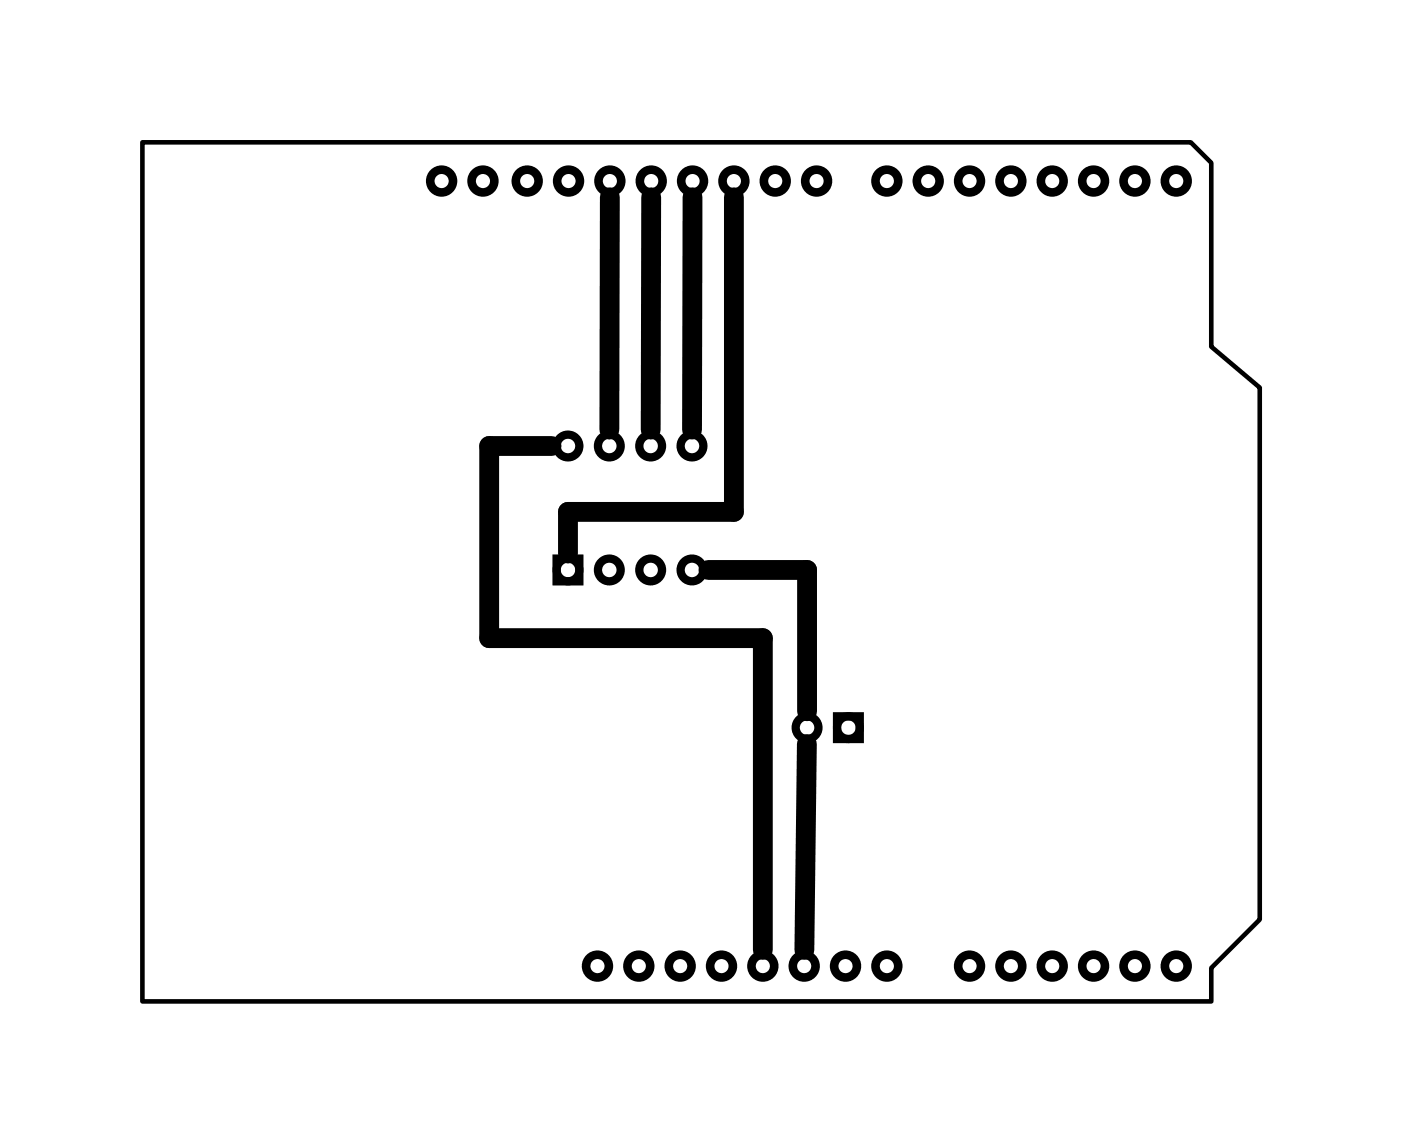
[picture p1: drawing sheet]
<svg xmlns="http://www.w3.org/2000/svg" width="86mm" height="70mm" viewBox="0 0 86 70" stroke-linecap="round" stroke-linejoin="round" font-family="sans-serif">
<path d="M8.7 8.7h64.5l1.2 1.3v11.3l3 2.5v32.7l-3 3v2.1h-65.7z" fill="none" stroke="#000" stroke-width=".28"/>
<g fill="none" stroke="#000" stroke-width=".53">
<circle cx="27.1" cy="11.1" r=".7"/>
<circle cx="29.7" cy="11.1" r=".7"/>
<circle cx="32.4" cy="11.1" r=".7"/>
<circle cx="34.9" cy="11.1" r=".7"/>
<circle cx="37.5" cy="11.1" r=".7"/>
<circle cx="40" cy="11.1" r=".7"/>
<circle cx="42.6" cy="11.1" r=".7"/>
<circle cx="45.1" cy="11.1" r=".7"/>
<circle cx="47.6" cy="11.1" r=".7"/>
<circle cx="50.2" cy="11.1" r=".7"/>
<circle cx="54.5" cy="11.1" r=".7"/>
<circle cx="57" cy="11.1" r=".7"/>
<circle cx="59.6" cy="11.1" r=".7"/>
<circle cx="62.1" cy="11.1" r=".7"/>
<circle cx="64.6" cy="11.1" r=".7"/>
<circle cx="67.2" cy="11.1" r=".7"/>
<circle cx="69.7" cy="11.1" r=".7"/>
<circle cx="72.3" cy="11.1" r=".7"/>
<circle cx="36.7" cy="59.4" r=".7"/>
<circle cx="39.2" cy="59.4" r=".7"/>
<circle cx="41.8" cy="59.4" r=".7"/>
<circle cx="44.3" cy="59.4" r=".7"/>
<circle cx="46.9" cy="59.4" r=".7"/>
<circle cx="49.4" cy="59.4" r=".7"/>
<circle cx="51.9" cy="59.4" r=".7"/>
<circle cx="54.5" cy="59.4" r=".7"/>
<circle cx="59.6" cy="59.4" r=".7"/>
<circle cx="62.1" cy="59.4" r=".7"/>
<circle cx="64.6" cy="59.4" r=".7"/>
<circle cx="67.2" cy="59.4" r=".7"/>
<circle cx="69.7" cy="59.4" r=".7"/>
<circle cx="72.3" cy="59.4" r=".7"/>
</g>
<g fill="none" stroke="#000" stroke-width=".51">
<path d="M34.2 34.3h1.4v1.4h-1.4zM51.4 44h1.4v1.4h-1.4z"/>
<circle cx="34.9" cy="27.4" r=".7"/>
<circle cx="34.9" cy="35" r=".7"/>
<circle cx="37.4" cy="27.4" r=".7"/>
<circle cx="37.4" cy="35" r=".7"/>
<circle cx="40" cy="27.4" r=".7"/>
<circle cx="40" cy="35" r=".7"/>
<circle cx="42.5" cy="27.4" r=".7"/>
<circle cx="42.5" cy="35" r=".7"/>
<circle cx="49.6" cy="44.7" r=".7"/>
<circle cx="52.1" cy="44.7" r=".7"/>
</g>
<path d="M37.5 12.1l-.1 14.3M40 12.1v14.3M42.5 12.1v14.3M45.1 12.1v19.4h-10.2v2.5M33.9 27.4h-3.8v11.8h16.8v19.2M43.5 35h6.1v8.7M49.6 45.7l-.2 12.7" fill="none" stroke="#000" stroke-width="1.2"/>
</svg>
